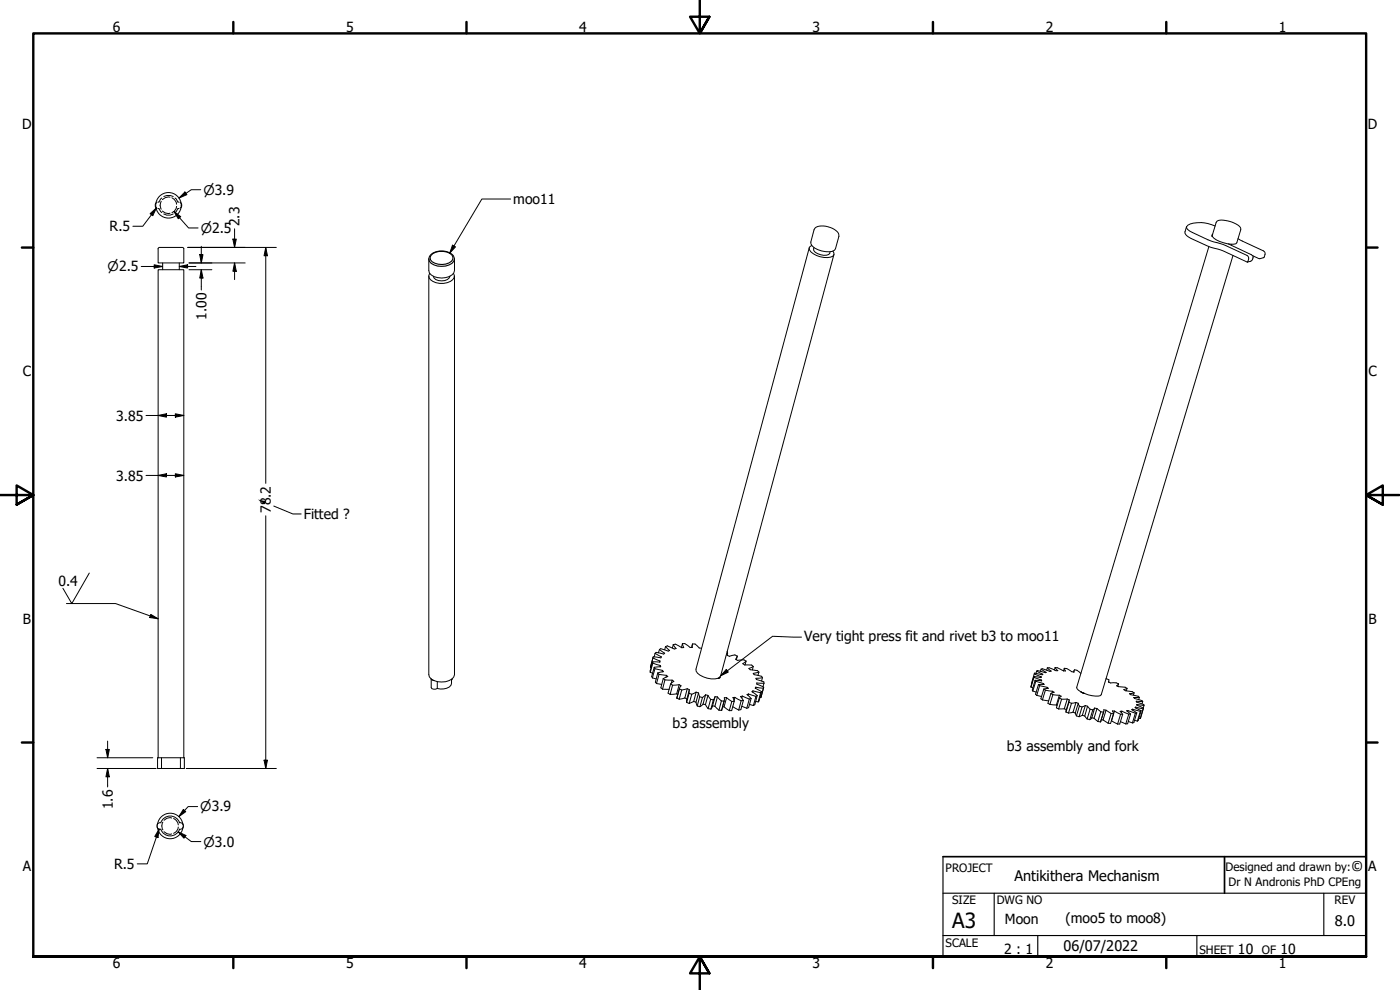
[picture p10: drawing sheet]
<svg xmlns="http://www.w3.org/2000/svg" width="420mm" height="297mm" viewBox="0 0 420 297" stroke-linecap="round" stroke-linejoin="round" font-family="sans-serif">
<defs><g id="words">
<text font-size="6.3" x="285.8" y="278.5">A3</text>
<g font-size="4.4">
<text x="405.5" y="261.2">©</text>
<text x="304.5" y="264.3">Antikithera Mechanism</text>
<text x="400.6" y="277.8">8.0</text>
<text x="319.2" y="285.4">06/07/2022</text>
</g>
<g font-size="4.2">
<text x="33.9" y="9.6">6</text>
<text x="103.8" y="9.6">5</text>
<text x="173.9" y="9.6">4</text>
<text x="243.8" y="9.6">3</text>
<text x="313.9" y="9.6">2</text>
<text x="383.8" y="9.6">1</text>
<text x="6.6" y="38.7">D</text>
<text x="410.5" y="38.7">D</text>
<text x="154.1" y="61.2">moo11</text>
<text x="32.9" y="69.4">R.5</text>
<text x="71.9" y="67.9" transform="rotate(-90 71.9 67.9)">2.3</text>
<text x="61.9" y="96" transform="rotate(-90 61.9 96)">1.00</text>
<text x="6.8" y="112.9">C</text>
<text x="410.7" y="112.9">C</text>
<text x="34.9" y="126.2">3.85</text>
<text x="34.9" y="144.2">3.85</text>
<text x="81.3" y="154" transform="rotate(-90 81.3 154)">78.2</text>
<text x="91.2" y="155.8">Fitted ?</text>
<text x="17.5" y="175.8">0.4</text>
<text x="6.9" y="187.2">B</text>
<text x="410.7" y="187.2">B</text>
<text x="241.3" y="192.3">Very tight press fit and rivet b3 to moo11</text>
<text x="201.8" y="218.5">b3 assembly</text>
<text x="302.2" y="225.5">b3 assembly and fork</text>
<text x="33.8" y="242.8" transform="rotate(-90 33.8 242.8)">1.6</text>
<text x="6.8" y="261.4">A</text>
<text x="34.2" y="260.7">R.5</text>
<text x="410.6" y="261.4">A</text>
<text x="301.6" y="277.4">Moon</text>
<text x="319.7" y="276.8">(moo5 to moo8)</text>
<text x="301.4" y="286.3">2 : 1</text>
<text x="371.5" y="286.2">10</text>
<text x="384.3" y="286.2">10</text>
<text x="33.9" y="290.5">6</text>
<text x="103.8" y="290.5">5</text>
<text x="173.9" y="290.5">4</text>
<text x="243.8" y="290.5">3</text>
<text x="313.9" y="290.5">2</text>
<text x="383.8" y="290.5">1</text>
</g>
<g font-size="4">
<text x="61" y="58.4">⌀3.9</text>
<text x="60.2" y="69.9">⌀2.5</text>
<text x="32.3" y="81.4">⌀2.5</text>
<text x="60.1" y="243.4">⌀3.9</text>
<text x="61.1" y="254">⌀3.0</text>
</g>
<g font-size="3.5">
<text x="283.8" y="261.7">PROJECT</text>
<text x="367.8" y="261.2">Designed and drawn by:</text>
<text x="368.7" y="265.8">Dr N Andronis PhD CPEng</text>
<text x="285.8" y="271.3">SIZE</text>
<text x="299.1" y="271.3">DWG NO</text>
<text x="400.5" y="271.3">REV</text>
<text x="283.8" y="284">SCALE</text>
<text x="360" y="286.2">SHEET</text>
<text x="378.7" y="286.2">OF</text>
</g>
</g></defs>
<!-- layer: Visible (ANSI) -->
<g fill="none" stroke="#000" stroke-width=".3">
<path d="M46.8 61l-.2 .6 .2 .6M47.5 74.4l.3-.2 7.2 .1 .2 .3v4.3h-7.7zM48.8 78.9v2M53.8 78.9v2M54.3 61a.99 .99 0 0 1 0 1.2M129.4 76.3a5.2 5.2 0 0 1 6.7 .4l.3 1v3.5a2.83 2.83 0 0 1-2.7 2.1 5.1 5.1 0 0 1-4.8-1.4l-.2-4.2 .3-1zM242.9 74.4l-34 126.4a2.66 2.66 0 0 0 2.2 2.3 6.4 6.4 0 0 0 4.9 .3l.1-.3M243.6 73.6l-.8 .9a4.7 4.7 0 0 0 4.5 2.7 2.96 2.96 0 0 0 3-.8l-.3-1.1M244.3 74.2l-.1 .5a2.14 2.14 0 0 0 2.1 1.7 2.41 2.41 0 0 0 2.7-.4l.1-.4M244.5 68.5a5.4 5.4 0 0 1 5.9 .4 2.21 2.21 0 0 1 1.4 2l-1.1 3.7a2.56 2.56 0 0 1-2.9 .9 5.8 5.8 0 0 1-4.4-2.3l-.1-.6zM250.3 76.4l-34.2 126.7M362.8 74l-39.7 132.2a3.9 3.9 0 0 0 2.3 1.9"/>
<path d="M363.7 70.9l.2 .1M363.9 70.3l-.2 .3 .1 .4M364.7 67.8a9.8 9.8 0 0 0-8.2-.3l-.4 .5a2.1 2.1 0 0 0 1.8 1.8l5.5 2.5 4.5 1.4 6.7 3.2a1.48 1.48 0 0 1-.3 1.7l-7.5-3.4-3.5-1-5.8-2.6a2.38 2.38 0 0 1-1.9-2.1l.5-1.4M365.3 66.4a7.5 7.5 0 0 1 6.2 1.1 1.48 1.48 0 0 1 .9 1.4l-1.2 3.9a2.92 2.92 0 0 1-2.9 .3 8.3 8.3 0 0 1-4.4-2.1l-.1-.4zM368.6 73.2l7.4 3.6-.2 1.3-1.4 .5M369.7 73.3l-.1 .3M370 76.7l-39.5 131.7a2.87 2.87 0 0 1-2.8 .3l-2.2-.6M371.6 71.6l7.6 3.7 .5 .6-.4 1.3-1.2 .4-2.1-.9M128.7 82.8v119.6l.2 .7 .5 .6M128.9 82a1.62 1.62 0 0 0 1 2.4 5.2 5.2 0 0 0 6.4-1.1l.1-.6-.3-.7M130 82.9a2.97 2.97 0 0 0 4.8 .5l.2-.5M136.4 82.8v119.6a2.83 2.83 0 0 1-2.7 2.1h-2.4l-1-.3"/>
<path d="M195.9 198.6l-.7 3.1M195.9 198.6v.4M195.9 199l2.3 .7M195.9 199l-.7 2.7M196 197.4l2 .9M196 197.4l-.8 2.8M196 197.3l-.8 2.9M196.6 196l1.9 1.1-.2 .3-2.3-.4v.4M196.6 196l-.3 1.1M197.9 194.9l1.6 1.1-.3 .2-2.3-.5-.3 .3M197.9 194.9l-.3 1M198 198.3v.4l-2.1-.1"/>
<path d="M198 198.3v.4M198.2 199.7l.1 .4-2 .1M198.2 199.7l-.1 .4M199.7 194l1.3 1.2-.5 .2-2.2-.8-.4 .3M199.7 194l-.2 1M202.1 193.4l.8 1.2-.5 .1-2.1-.9-.6 .2M202.1 193.4l-.3 1M204.8 193.1h.7l1.6 1.2h.7l.1-1.1h.7l1.2 1.2 .7 .1M204.8 193.1l.4 1.2h-.6l-1.9-1-.6 .1M204.8 193.1l-.3 1.2M207.8 193.3l-.2 1M218.2 196.6l.7 .3 1.7-.4 .7 .4"/>
<path d="M218.2 195.5v1.1M218.3 196.5v.1M221.3 196.9l-.5 .9 .5 .3 2-.1 .6 .4M221.3 196.9l-.3 1M223.9 198.4l-1 .7 .5 .4h2.2l.5 .5M223.9 198.4l-.3 1.1M226.1 200l-1.4 .6 .4 .3 2.3 .3 .4 .5M226.1 200l-.3 1M129.4 203.7v2.6a1.25 1.25 0 0 0 1.8 .3M129.4 203.7l.9 .5M131.2 204.5v2.1M135.5 203.8v1.2a3.3 3.3 0 0 1-4.3 1.6"/>
<path d="M135.7 203.7l-.2 .4M195.2 201.7l.6 .3M195.2 200.2l.2 .1M195.8 203.4l1.1 .3M196.3 200.2l-.7 2.8 .2 .4M196.3 200.2l.3 .4M196.6 200.6l2.2 .6M196.6 200.6l-.8 2.8M197 205.1l1.6 .2M197.4 201.9l-.7 2.8 .3 .4M197.4 201.9l.4 .4M197.8 202.3l2.2 .3"/>
<path d="M197.8 202.3l-.8 2.8M198.8 201.2l.3 .3-1.7 .4M198.8 206.8h2M198.8 201.2l-.1 .4M199.1 203.6l-.8 2.8 .5 .4M199.1 203.6l.5 .4M199.6 204l2.1 .1M199.6 204l-.8 2.8M200 202.6l.4 .4-1.3 .6M200 202.6l-.1 .6M201.3 205.2l-.8 2.8 .6 .4M201.3 205.2l.5 .4"/>
<path d="M201.7 204.1l.5 .3-.9 .8M201.7 204.1l-.2 .9M201.8 205.6l-.7 2.8M203.1 208.2l-2 .2M203.1 208.2l.3 .2M203.1 209.5h.1M203.1 209.5l.7 .3M203.8 205.4l-2 .2M203.8 205.4l.6 .4-.5 .9M203.8 205.4l-.7 2.8M203.9 206.7l-.8 2.8M203.9 206.7l.7 .3"/>
<path d="M204.6 207l-.8 2.8M205.5 209.4l-1.7 .4M205.5 209.4l.7 .3M206.1 210.8l.7 .3M206.2 206.7l-1.6 .3M206.2 206.7l.7 .2-.1 1.1M206.2 206.7l-.7 2.7M206.8 208l-.7 2.8M206.8 208l.8 .3M206.8 207.1l-.7 3.7M207.6 208.3l-.8 2.8M208.2 210.5l-1.4 .6"/>
<path d="M208.2 210.5l.7 .2M208.9 210.7l.4 1.1M208.9 207.7l-1.3 .6M208.9 207.7l.7 .2M208.9 207.7l-.7 2.8M209.3 211.8l.8 .2M209.6 207.9l.4 1.2M209.6 207.9l-.7 2.8M210 209.1l-.7 2.7M210 209.1l.8 .2M210.8 209.3l-.7 2.7M211 211.3l-.9 .7"/>
<path d="M211 211.3l.7 .1M211.7 211.4l.8 1.2M211.8 208.5l-1 .8M211.8 208.5l.7 .1M211.8 208.5l-.8 2.8M212.5 208.6l.8 1.2M212.5 208.6l-.8 2.8M212.5 212.6l.9 .2M213.3 209.8l-.8 2.8M213.3 209.8l.8 .2M213.9 211.8l.6 .1M214.1 210l-.7 2.8"/>
<path d="M214.5 211.9l1.3 1.2M214.6 209.1l-.8 2.8-.4 .9M215.3 209.1l-.7-.1-.5 1M215.3 209.1l1.2 1.2M215.3 209.1l-.8 2.8M215.5 203.5l.6-.4v.3zM215.8 213.1h.8M216.5 210.3l-.7 2.8M216.5 210.3l.8 .1M216.8 212.1h.5M217.3 212.1l1.6 1.1M217.3 210.4l-.7 2.7"/>
<path d="M217.3 210.3l-.7 2.8M218.1 209.3h-.7l-.1 1.1M218.1 209.3l1.5 1.2M218.1 209.3l-.8 2.8M219.6 210.5l-.7 2.7M219.9 212l1.8 1M220.3 210.4l-.7 2.8h-.7M220.3 210.4l-.7 .1M220.6 209.2l-.6 .1 .3 1.1M220.6 209.2l1.8 1.1M220.6 209.2l-.3 1M222.4 210.3l-.7 2.7"/>
<path d="M222.6 211.9l1.5 .6M222.8 208.9l-.6 .1 .9 1.2M222.8 208.9l2.1 .8M222.8 208.9l-.2 .5M223.1 210.2l-.8 2.7-.6 .1M223.1 210.2l-.7 .1M224.6 208.2l-.4 .2 1.2 1.2M224.6 208.2l2.3 .7M224.6 208.2l-.1 .4M224.9 209.7l-.8 2.8M225 211.4l1.1 .3M225.4 209.6l-.7 2.7-.6 .2"/>
<path d="M225.4 209.6l-.5 .1M226 207.3l-.3 .2 1.5 1.2M226 207.3l2.3 .5M226 207.3l-.1 .4M226.8 210.5l.7 .1M226.8 206.2l-.1 .3 1.9 1M226.8 206.2l-.1 .3M226.9 208.9l-.8 2.8M227.2 208.7l-.7 2.7-.4 .3M227.2 208.7l-.3 .2M227.8 201.7l-1.7 .3 .2 .4 2.3 .5 .2 .5M227.8 201.7l-.3 .9"/>
<path d="M228.1 209.2l.2 .1M228.3 207.8l-.8 2.8M228.4 209l-.1 .3M228.6 207.5l-1.1 3.1M228.6 207.5l-.3 .3M228.8 203.4l-1.9 .1 .1 .4 2.2 .7 .1 .4M228.8 203.4l-.2 .9M229.2 206.2l-.9 3.1M229.3 205l-2.2-.1v.4l2.1 .8-.1 .4-2.3-.3M229.3 205l-.3 1M309.4 206.1l.6 .3M310 207.3l1 .4"/>
<path d="M310.3 203l2.1 .3 .1-.2M310.3 203l-.9 3.1M310.3 203v.2M310.3 203.2l2.2 .8M310.3 203.2l-.9 2.9M310.4 202.2l2.1 .9M310.4 202.2l-.8 3M310.6 204.1l-.8 2.9 .2 .3M310.6 204.1l.3 .3M310.9 204.4l2.2 .7M310.9 204.4l-.9 2.9M311.1 201.4l1.9 .9-.2 .2-2.3-.5-.1 .2"/>
<path d="M311.1 201.4l-.2 .6M311.1 208.6l1.5 .4M311.7 205.4l-.9 2.9 .3 .3M311.7 205.4l.3 .3M312 205.7l2.3 .5M312 205.7l-.9 2.9M312.5 200.8l1.5 .9-2.6-.5-.3 .2M312.5 203.1l-.1 .2M312.5 200.8l-.2 .6M312.5 204l.1 .3-2-.2M312.5 204v.2M312.8 210l1.9 .3"/>
<path d="M313.1 205.1l.3 .2-1.7 .1M313.1 205.1v.2M313.3 206.7l-.9 3 .4 .3M313.3 206.7l.4 .4M313.7 207.1l2.2 .3M313.7 207.1l-.9 2.9M314.3 206.2l.3 .3-1.3 .2M314.3 206.2l-.1 .4M314.3 200.4l1.2 1-.4 .1-2.3-.9-.3 .2M314.3 200.4l-.2 .7M315.1 211.4l1.9 .1M315.4 208.1l-.9 2.9 .6 .4"/>
<path d="M315.4 208.1l.6 .3M315.9 207.4l.5 .3-1 .4M315.9 207.4l-.2 .5M316 208.4l1.9 .2M316 208.4l-.9 3M316.7 200.3l.8 .9h-.6l-2-.9-.6 .1M316.7 200.3h.6l1.9 1M316.7 200.3l-.3 .7M317 211.5l.2 .2M317.9 208.6l.6 .3-.6 .6M317.9 208.6l-.9 2.9M317.9 209.5l-.9 2.9 .7 .3"/>
<path d="M317.9 209.5l.7 .3M318.6 209.8l-.9 2.9M319.4 200.5l.8 .1 1.4 .9 .7 .2 .2-.8 .7 .2 1.2 .9M319.4 200.5l.3 .8h-.5M319.4 212.7h-1.7M319.4 212.7l.6 .2M319.4 200.5l-.2 .8M319.9 213.6l.8 .3M320.3 209.7l-1.7 .1M320.3 209.7l.6 .3-.1 .7M320.3 209.7l-.9 3M320.8 210.7l-.9 2.9"/>
<path d="M320.8 210.7l.8 .3M320.8 210.3l-.9 3.3M321.6 211l-.9 2.9M322 213.7l-1.3 .2M322 213.7l.7 .2M322.4 201.2l-.2 .4M322.7 213.9l.3 .9M322.9 210.8l-1.3 .2M322.9 210.8l.7 .2M322.9 210.8l-.9 2.9M323 214.8l.8 .2M323.6 211l.3 .9"/>
<path d="M323.6 211l-.9 2.9M323.9 211.9l-.9 2.9M323.9 211.9l.8 .2M324.4 207.6l1.1 .5zM324.7 212.1l-.9 2.9M324.8 214.6l-1 .4M324.8 214.6l.7 .2M325.5 214.8l.8 .9M325.7 211.7l-1 .4M325.7 211.7l.7 .2M325.7 211.7l-.9 2.9M326.3 215.7l.8 .2"/>
<path d="M326.4 211.9l.8 .9M326.4 211.9l-.9 2.9M327.2 212.8l-.9 2.9M327.2 212.8l.8 .2M327.7 215.4l-.6 .5M327.7 215.4l.6 .1M328 213l-.9 2.9M328.3 215.5l1.2 1M328.5 212.5l-.5 .5M328.5 212.5l.7 .1M328.5 212.5l-.8 2.9M329.2 212.6l1.2 1"/>
<path d="M329.2 212.6l-.9 2.9M329.5 216.5l.8 .1M330.4 216.4l-.1 .2M330.4 213.6l-.9 2.9M330.5 215.9l.5 .1M331 216l1.6 1M331.3 213.5l-1 3.1M331.9 213.1l-.6-.1-.1 .7-.8-.1M331.9 213.1l1.6 1M331.9 203.7l.9 .2-.1 .7 .6 .3h1.7l.7 .3M331.9 213.1l-.9 2.9M332.8 204.4l-.1 .3"/>
<path d="M333.5 214.1l-.9 2.9M333.5 216.3h.1M333.6 216.3l1.8 .9M334.5 213.3h-.7l.4 .9-.7-.1M334.5 213.3l1.8 1M334.5 213.3l-1.2 3.8-.7-.1M335.7 205.2l-.6 .6 .6 .2 2 .2 .5 .3M335.7 205.2l-.3 .7M336.3 216.5l1.6 .7M336.3 214.3l-.9 2.9M336.3 214.3h.6M336.7 213.4h-.5l.7 .9"/>
<path d="M336.7 213.4l2.1 .9M336.7 213.4l-.2 .4M336.9 214.3l-.9 2.9h-.6M338.2 206.5l-.9 .4 .4 .3 2.2 .3 .5 .4M338.2 206.5l-.2 .7M338.5 213.2l-.4 .1 1.2 .9M338.5 213.2l2.2 .8M338.5 213.2v.3M338.6 216.5l1.3 .4M338.8 214.3l-.9 2.9M339.3 214.2l-.9 3h-.5M339.3 214.2l-.5 .1"/>
<path d="M339.9 212.8l-.3 .1 1.6 1M339.9 212.8l2.3 .6M339.9 212.8v.2M340.4 207.9l-1.4 .2 .3 .3 2.3 .5 .3 .3M340.4 207.9l-.3 .7M340.5 216.1l.8 .3M340.7 214l-.8 2.9M340.8 212.2l-.1 .1 1.8 1M340.8 212.2l2.3 .5M340.8 212.2l-.1 .2M341.2 213.9l-.9 2.9-.4 .1M341.2 213.9l-.5 .1"/>
<path d="M341.8 215.5l.4 .1M341.9 209.2l-1.7 .1 .3 .3 2.2 .6 .2 .3M341.9 209.2l-.1 .7M342.2 213.4l-.9 3M342.5 213.3l-.9 2.9-.3 .2M342.5 213.3l-.3 .1M342.9 210.5l-1.9-.1 .1 .2 2.2 .8v.3M342.9 210.5l-.2 .7M343.1 212.7l-.9 2.9M343.2 212.5l-1 3.1M343.2 212.5l-.1 .2M343.3 211.7l-2.1-.3v.2l2 .9"/>
<path d="M343.3 211.7l-.2 .7M47.5 227.4v-146.5h7.7v146.5M48.5 227.4v3.2h-1.2v-3.2h8v3.2h-1.2v-3.2M48.5 230.6h5.6M47.3 248.4a3.8 3.8 0 0 0 3.8 3.3 3.8 3.8 0 0 0 3.8-3.2M47.4 247.1l.9-.3a2.98 2.98 0 0 1 2.8-2 2.98 2.98 0 0 1 2.8 2.1 .99 .99 0 0 1 1.2 .9 .99 .99 0 0 1-1.2 1 2.99 2.99 0 0 1-2.8 2 2.99 2.99 0 0 1-2.9-2 .99 .99 0 0 1-1-.6 .99 .99 0 0 1 .2-1.1zM54.9 247.2a3.8 3.8 0 0 0-3.8-3.2 3.8 3.8 0 0 0-3.8 3.2"/>
<circle cx="50.6" cy="61.6" r="3.8"/>
</g>
<!-- layer: Hidden (ANSI) -->
<g fill="none" stroke="#000" stroke-width=".3">
<path d="M48.6 59.4l-.9 1.2h-.3M49.1 59l.9-.3h1.1l.9 .3M51 59.2a2.51 2.51 0 0 0-2.3 .7M51.6 59.3l.7 .5 .6 .8 .1 .7M52.5 59.4l.9 1.2h.3M46.7 62.2l.3 .2M47 60.8l-.3 .2M47.4 62.6h.3l.9 1.2M48.4 60.4a2.24 2.24 0 0 0 0 2.4M48.7 63.3a2.37 2.37 0 0 0 2.3 .7M49.1 64.2l.9 .3h1.1l.9-.3M53 61.9l-.1 .7-.6 .8-.7 .4"/>
<path d="M53.7 62.6h-.3l-.9 1.2M54.1 60.7l.3 .2M54.4 62.3l-.3 .1M47.2 247.2v.4M47.2 248v.4M48.9 246.7a2.17 2.17 0 0 0 0 2.3M49.2 249.5a2.27 2.27 0 0 0 2.3 .7M51.5 245.4a2.27 2.27 0 0 0-2.3 .7M52.1 245.6l.7 .5 .6 .8 .1 .6M53.5 248.1l-.1 .7-.6 .8-.7 .4M54.9 247.2v.4M54.9 248.1v.4"/>
</g>
<!-- layer: Visible Narrow (ANSI) -->
<path d="M128.7 77.7a2.72 2.72 0 0 0 2.6 2.1 5 5 0 0 0 4.9-1.4l.2-.7M129.9 76.1a5.1 5.1 0 0 1 5.7 .4l.3 .6a2.12 2.12 0 0 1-2.1 2.1 4.7 4.7 0 0 1-4.6-1.2l-.1-.7z" fill="none" stroke="#000" stroke-width=".34"/>
<!-- layer: Border (ANSI) -->
<g fill="none" stroke="#000" stroke-width=".72">
<path d="M70 6.6v3.4M140 6.6v3.4M210 0v10l-2.9-5h5.8l-2.9 5 2.9-5M280 6.6v3.4M350 6.6v3.4M6.6 74.3h3.4M410 74.3h3.4M0 148.5h10l-5-2.8v5.7l5-2.9-5 2.9M420 148.5h-10l5-2.8v5.7l-5-2.9 5 2.9M6.6 222.8h3.4M410 222.8h3.4M10 287v-277h400v277h-400h400"/>
<path d="M70 287v3.5M140 287v3.5M212.9 292l-2.9-5 2.9 5h-5.8l2.9-5v10M280 287v3.5M350 287v3.5"/>
</g>
<!-- layer: Title (ANSI) -->
<path d="M283 257h127v30h-127M367.5 257v11" fill="none" stroke="#000" stroke-width=".51"/>
<path d="M283 257v30M283 268h127M298.4 268v12.7M397.3 268v12.7M283 280.7h127M311.4 280.7v6.3M359.2 280.7v6.3" fill="none" stroke="#000" stroke-width=".34"/>
<!-- layer: Dimension (ANSI) -->
<g fill="none" stroke="#000" stroke-width=".3">
<path d="M55.5 57.6l.6 .8-2.4 1zM60.2 56.9h-2.8l-3.7 2.5M42.4 80h6.4M45 64.1l1.9-1.7-1.1 2.3zM46.3 79.4l2.5 .6-2.5 .4zM46.9 62.4l-4.1 5.5h-2.9M52.2 63.4l2 1.6-.7 .6zM52.2 63.4l4.4 5h2.8M53.8 80l2.5-.6v1zM53.8 80h5M56.3 74.2h26.6M56.7 78.9h16.9"/>
<path d="M59.9 76.4h1l-.5 2.5zM60.4 73.9v5M69.9 71.7h1l-.5 2.5zM70.4 78.9l.5 2.5h-1zM70.4 68.7v5.5M70.4 78.9v5M79.8 74.2l.5 2.5h-1.1zM79.8 74.2v70.8M56.7 80.9h6.9M60.4 80.9l.5 2.5h-1zM60.4 80.9v6.1M43.8 124.7h11.4"/>
<path d="M47.5 124.7l2.5-.6v1.1zM52.6 124.1l2.6 .6-2.6 .5zM43.8 142.6h11.4M47.5 142.6l2.5-.5v1zM52.6 142.1l2.6 .5-2.6 .5zM79.8 154.8v75.8M29.1 230.6h17.8M29.1 227.4h16.7M31.8 224.9h1l-.5 2.5zM32.3 230.6l.5 2.5h-1zM32.3 222.4v5M32.3 230.6v5.5"/>
<path d="M55.9 230.6h27M79.2 228.1h1.1l-.5 2.5zM47.8 248.8l-.4 2.5-1-.3zM47.8 248.8l-3.6 10.4h-3M53.5 249.6l2.3 1.1-.6 .8zM53.5 249.6l3.9 2.9h2.9M55 242.9l.8 .6-2.1 1.5zM59.3 242h-2.8l-2.8 3"/>
</g>
<g fill="#000">
<path d="M55.5 57.6l.6 .8-2.4 1z" fill-rule="evenodd"/>
<path d="M45 64.1l1.9-1.7-1.1 2.3z" fill-rule="evenodd"/>
<path d="M52.2 63.4l2 1.6-.7 .6z" fill-rule="evenodd"/>
<path d="M53.8 80l2.5-.6v1z" fill-rule="evenodd"/>
<path d="M59.9 76.4h1l-.5 2.5z" fill-rule="evenodd"/>
<path d="M69.9 71.7h1l-.5 2.5z" fill-rule="evenodd"/>
<path d="M79.8 74.2l.5 2.5h-1.1z" fill-rule="evenodd"/>
<path d="M46.3 79.4l2.5 .6-2.5 .4z" fill-rule="evenodd"/>
<path d="M60.4 80.9l.5 2.5h-1z" fill-rule="evenodd"/>
<path d="M70.4 78.9l.5 2.5h-1z" fill-rule="evenodd"/>
<path d="M47.5 124.7l2.5-.6v1.1z" fill-rule="evenodd"/>
<path d="M52.6 124.1l2.6 .6-2.6 .5z" fill-rule="evenodd"/>
<path d="M47.5 142.6l2.5-.5v1z" fill-rule="evenodd"/>
<path d="M52.6 142.1l2.6 .5-2.6 .5z" fill-rule="evenodd"/>
<path d="M31.8 224.9h1l-.5 2.5z" fill-rule="evenodd"/>
<path d="M32.3 230.6l.5 2.5h-1z" fill-rule="evenodd"/>
<path d="M79.2 228.1h1.1l-.5 2.5z" fill-rule="evenodd"/>
<path d="M47.8 248.8l-.4 2.5-1-.3z" fill-rule="evenodd"/>
<path d="M55 242.9l.8 .6-2.1 1.5z" fill-rule="evenodd"/>
<path d="M53.5 249.6l2.3 1.1-.6 .8z" fill-rule="evenodd"/>
</g>
<!-- layer: Symbol (ANSI) -->
<path d="M153.2 59.7h-8.6l-9.6 16.3M135.8 73.6l.9 .5-1.7 1.9zM82.2 151.8l5.7 2.4h2.5M26.8 171.9l-5.3 9.2-2.6-4.6M19.9 181.1h14.8l12.8 4.6M45.3 184.3l2.2 1.4-2.6-.4zM240.5 191.2l-8.6-.3-15.6 11.9M218 200.9l.6 .8-2.3 1.1z" fill="none" stroke="#000" stroke-width=".3"/>
<g fill="#000">
<path d="M135.8 73.6l.9 .5-1.7 1.9z" fill-rule="evenodd"/>
<path d="M77.4 149.9l2.5 .5-.4 .9z" fill-rule="evenodd"/>
<path d="M45.3 184.3l2.2 1.4-2.6-.4z" fill-rule="evenodd"/>
<path d="M218 200.9l.6 .8-2.3 1.1z" fill-rule="evenodd"/>
</g>
<use href="#words"/>
</svg>
